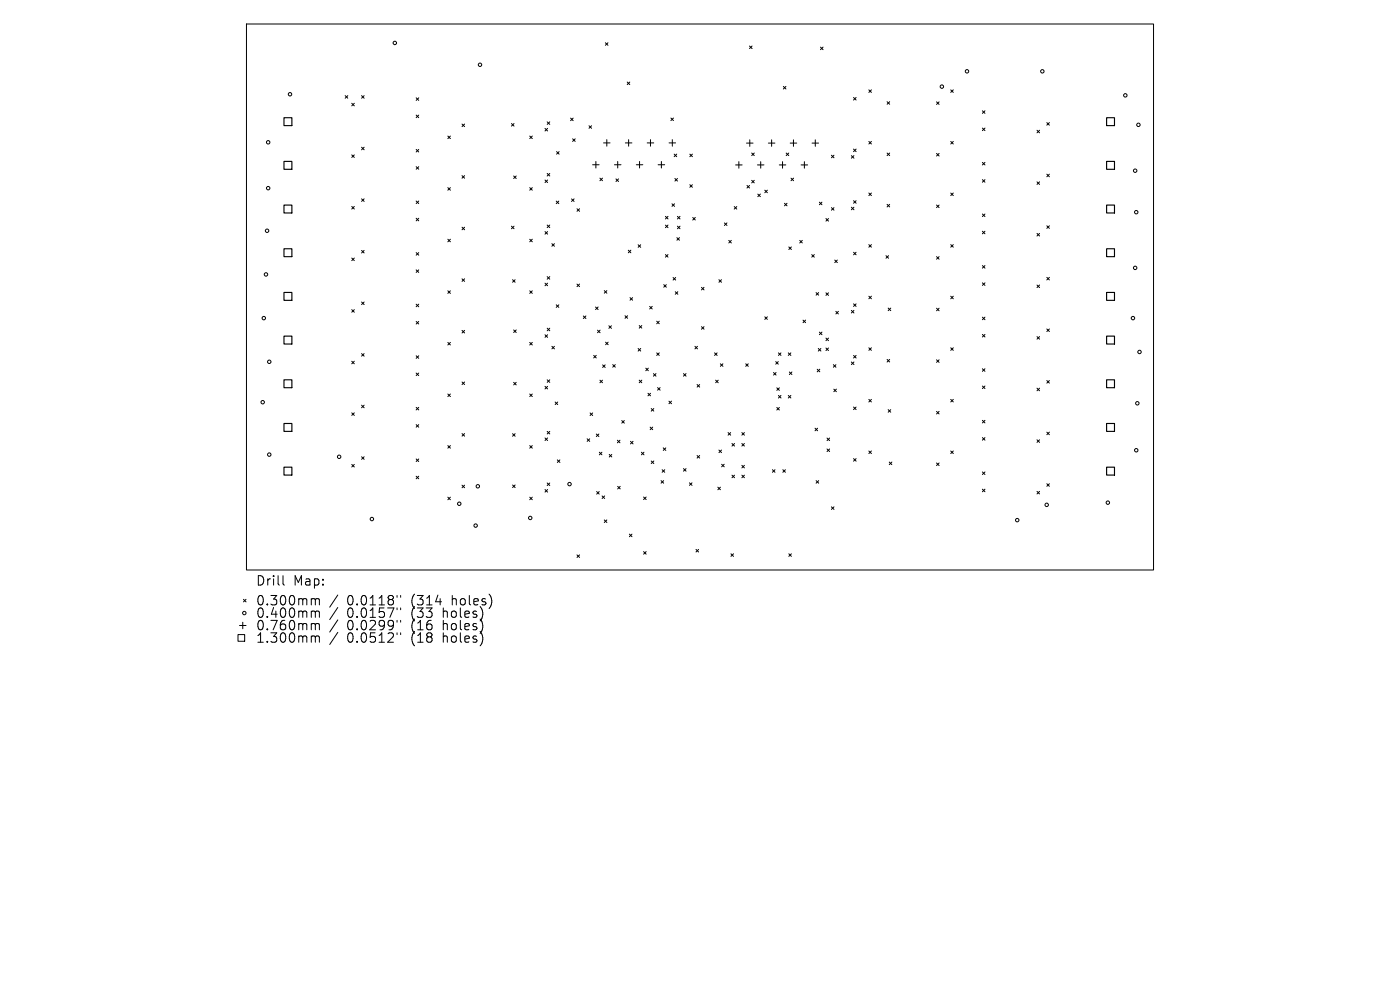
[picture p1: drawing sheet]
<svg xmlns="http://www.w3.org/2000/svg" width="297mm" height="210mm" viewBox="0 0 297 210" stroke-linecap="round" stroke-linejoin="round" font-family="sans-serif">
<defs><g id="words">
<g font-size="2.8">
<text x="54.2" y="124.5">Drill</text>
<text x="62.2" y="124.5">Map:</text>
<text x="54.2" y="128.7">0.300mm</text>
<text x="54.2" y="131.3">0.400mm</text>
<text x="73.6" y="128.7">0.0118&quot;</text>
<text x="73.6" y="131.3">0.0157&quot;</text>
<text x="87.4" y="128.7">(314</text>
<text x="87.4" y="131.3">(33</text>
<text x="94.2" y="131.3">holes)</text>
<text x="96.1" y="128.7">holes)</text>
<text x="54.2" y="134">0.760mm</text>
<text x="54.2" y="136.6">1.300mm</text>
<text x="73.6" y="134">0.0299&quot;</text>
<text x="73.6" y="136.6">0.0512&quot;</text>
<text x="87.4" y="134">(16</text>
<text x="87.4" y="136.6">(18</text>
<text x="94.2" y="134">holes)</text>
<text x="94.2" y="136.6">holes)</text>
</g>
</g></defs>
<g fill="none" stroke="#000" stroke-width=".21">
<path d="M52.3 5.1h192.4v115.8h-192.4zM128.4 9.1l.6 .5M129 9.1l-.6 .5M133.1 17.4l.5 .6M133.6 17.4l-.5 .6M159 9.8l.6 .5M159.6 9.8l-.6 .5M166.2 18.3l.5 .6M166.7 18.3l-.5 .6M174.1 10l.5 .5M174.6 10l-.5 .5M184.3 19.1l.6 .5"/>
<path d="M184.9 19.1l-.6 .5M201.7 19.1l.5 .5M202.2 19.1l-.5 .5M73.2 20.3l.6 .5M73.8 20.3l-.6 .5M74.6 21.9l.6 .6M74.6 32.9l.6 .5M75.2 21.9l-.6 .6M75.2 32.9l-.6 .5M76.7 20.3l.6 .5M76.7 31.2l.6 .6M77.3 20.3l-.6 .5"/>
<path d="M77.3 31.2l-.6 .6M88.3 20.8l.5 .5M88.3 24.4l.5 .6M88.3 31.7l.5 .5M88.3 35.4l.5 .5M88.8 20.8l-.5 .5M88.8 24.4l-.5 .6M88.8 31.7l-.5 .5M88.8 35.4l-.5 .5M95 28.9l.6 .5M95 39.8l.6 .6M95.6 28.9l-.6 .5"/>
<path d="M95.6 39.8l-.6 .6M98 26.3l.6 .6M98 37.3l.6 .5M98.6 26.3l-.6 .6M98.6 37.3l-.6 .5M108.5 26.2l.6 .6M109 37.3l.5 .6M109.1 26.2l-.6 .6M109.5 37.3l-.5 .6M112.4 28.9l.5 .5M112.4 39.8l.5 .6M112.9 28.9l-.5 .5"/>
<path d="M112.9 39.8l-.5 .6M115.6 27.2l.6 .6M115.6 38.2l.6 .5M116.1 25.8l.5 .6M116.1 36.8l.5 .5M116.2 27.2l-.6 .6M116.2 38.2l-.6 .5M116.6 25.8l-.5 .6M116.6 36.8l-.5 .5M118.1 32.2l.5 .5M118.6 32.2l-.5 .5M121.1 25l.5 .6"/>
<path d="M121.5 29.5l.5 .5M121.6 25l-.5 .6M122 29.5l-.5 .5M125 26.7l.5 .5M125.5 26.7l-.5 .5M125.7 34.9h1.4M126.4 34.3v1.3M127.3 37.8l.5 .5M127.8 37.8l-.5 .5M128 30.3h1.4M128.7 29.6v1.4M130.4 34.9h1.3"/>
<path d="M130.7 38l.5 .5M131 34.3v1.3M131.2 38l-.5 .5M132.7 30.3h1.4M133.4 29.6v1.4M135 34.9h1.4M135.7 34.3v1.3M137.3 30.3h1.4M138 29.6v1.4M139.6 34.9h1.4M140.3 34.3v1.3M141.9 30.3h1.4"/>
<path d="M142.3 25l.6 .6M142.6 29.6v1.4M142.9 25l-.6 .6M143 32.7l.6 .5M143.2 37.9l.5 .5M143.6 32.7l-.6 .5M143.7 37.9l-.5 .5M146.3 32.7l.6 .5M146.3 39.2l.6 .5M146.9 32.7l-.6 .5M146.9 39.2l-.6 .5M156.1 35h1.3"/>
<path d="M156.7 34.3v1.4M158.4 30.4h1.4M158.5 39.3l.5 .6M159 39.3l-.5 .6M159.1 29.7v1.3M159.5 32.5l.5 .5M159.5 38.3l.5 .5M160 32.5l-.5 .5M160 38.3l-.5 .5M160.7 35h1.4M161.4 34.3v1.4M163 30.4h1.4"/>
<path d="M163.7 29.7v1.3M165.3 35h1.4M166 34.3v1.4M166.8 32.5l.5 .5M167.3 32.5l-.5 .5M167.6 30.4h1.4M167.8 37.8l.6 .5M168.3 29.7v1.3M168.4 37.8l-.6 .5M170 35h1.3M170.6 34.3v1.4M172.3 30.4h1.4"/>
<path d="M173 29.7v1.3M176.4 32.9l.5 .6M176.9 32.9l-.5 .6M180.6 33l.6 .6M181.1 20.7l.5 .5M181.1 31.6l.5 .6M181.2 33l-.6 .6M181.6 20.7l-.5 .5M181.6 31.6l-.5 .6M184.3 30l.6 .5M184.9 30l-.6 .5M188.2 21.6l.5 .5"/>
<path d="M188.2 32.5l.5 .5M188.7 21.6l-.5 .5M188.7 32.5l-.5 .5M198.7 21.6l.5 .6M198.7 32.5l.5 .6M199.2 21.6l-.5 .6M199.2 32.5l-.5 .6M201.7 30l.5 .5M202.2 30l-.5 .5M208.4 23.5l.6 .6M208.4 27.2l.6 .5M208.4 34.4l.6 .6"/>
<path d="M208.4 38.1l.6 .6M209 23.5l-.6 .6M209 27.2l-.6 .5M209 34.4l-.6 .6M209 38.1l-.6 .6M220 27.6l.5 .6M220 38.6l.5 .5M220.5 27.6l-.5 .6M220.5 38.6l-.5 .5M222.1 26l.5 .6M222.1 37l.5 .5M222.6 26l-.5 .6"/>
<path d="M222.6 37l-.5 .5M74.6 43.8l.6 .5M74.6 54.7l.6 .6M75.2 43.8l-.6 .5M75.2 54.7l-.6 .6M76.7 42.2l.6 .5M76.7 53.1l.6 .6M77.3 42.2l-.6 .5M77.3 53.1l-.6 .6M88.3 42.6l.5 .6M88.3 46.3l.5 .5M88.3 53.6l.5 .5"/>
<path d="M88.3 57.2l.5 .6M88.8 42.6l-.5 .6M88.8 46.3l-.5 .5M88.8 53.6l-.5 .5M88.8 57.2l-.5 .6M95 50.7l.6 .6M95.6 50.7l-.6 .6M98 48.2l.6 .5M98 59.1l.6 .6M98.6 48.2l-.6 .5M98.6 59.1l-.6 .6M108.5 48l.6 .5"/>
<path d="M108.7 59.3l.6 .6M109.1 48l-.6 .5M109.3 59.3l-.6 .6M112.4 50.7l.5 .6M112.9 50.7l-.5 .6M115.6 49.1l.6 .6M116.1 47.7l.5 .6M116.1 58.7l.5 .5M116.2 49.1l-.6 .6M116.6 58.7l-.5 .5M116.6 47.7l-.5 .6M117.1 51.7l.5 .5"/>
<path d="M117.6 51.7l-.5 .5M118 42.7l.5 .5M118.5 42.7l-.5 .5M121.2 42.2l.6 .5M121.8 42.2l-.6 .5M122.4 44.3l.6 .5M123 44.3l-.6 .5M133.3 53.1l.5 .5M133.8 53.1l-.5 .5M135.4 51.9l.5 .6M135.9 51.9l-.5 .6M141.2 45.9l.5 .5"/>
<path d="M141.2 47.8l.5 .5M141.2 54l.5 .6M141.7 45.9l-.5 .5M141.7 47.8l-.5 .5M141.7 54l-.5 .6M142.6 43.2l.5 .6M142.8 58.9l.5 .5M143.1 43.2l-.5 .6M143.3 58.9l-.5 .5M143.6 50.4l.5 .6M143.7 45.9l.6 .5M143.7 48l.6 .5"/>
<path d="M144.1 50.4l-.5 .6M144.3 45.9l-.6 .5M144.3 48l-.6 .5M147 46.1l.5 .6M147.5 46.1l-.5 .6M152.5 59.3l.6 .6M153.1 59.3l-.6 .6M153.7 47.3l.5 .5M154.2 47.3l-.5 .5M154.6 51l.5 .5M155.1 51l-.5 .5M155.8 43.8l.5 .6"/>
<path d="M156.3 43.8l-.5 .6M160.8 41.2l.5 .5M161.3 41.2l-.5 .5M162.2 40.3l.6 .6M162.8 40.3l-.6 .6M166.4 43.1l.6 .6M167 43.1l-.6 .6M167.3 52.4l.6 .5M167.9 52.4l-.6 .5M169.7 51l.5 .5M170.2 51l-.5 .5M172.2 54l.6 .6"/>
<path d="M172.8 54l-.6 .6M173.8 42.9l.6 .5M174.4 42.9l-.6 .5M175.2 46.4l.6 .5M175.8 46.4l-.6 .5M176.4 44l.5 .6M176.9 44l-.5 .6M177.1 55.2l.5 .5M177.6 55.2l-.5 .5M180.6 44l.6 .5M181.1 42.6l.5 .5M181.1 53.5l.5 .6"/>
<path d="M181.2 44l-.6 .5M181.6 42.6l-.5 .5M181.6 53.5l-.5 .6M184.3 40.9l.6 .6M184.3 51.9l.6 .5M184.9 40.9l-.6 .6M184.9 51.9l-.6 .5M188 54.2l.5 .6M188.2 43.3l.5 .6M188.5 54.2l-.5 .6M188.7 43.3l-.5 .6M198.7 43.5l.5 .5"/>
<path d="M198.7 54.4l.5 .6M199.2 43.5l-.5 .5M199.2 54.4l-.5 .6M201.7 40.9l.5 .6M201.7 51.9l.5 .5M202.2 40.9l-.5 .6M202.2 51.9l-.5 .5M208.4 45.4l.6 .5M208.4 49.1l.6 .5M208.4 56.3l.6 .6M208.4 60l.6 .5M209 60l-.6 .5"/>
<path d="M209 45.4l-.6 .5M209 49.1l-.6 .5M209 56.3l-.6 .6M220 49.5l.5 .6M220.5 49.5l-.5 .6M222.1 47.9l.5 .5M222.1 58.8l.5 .6M222.6 47.9l-.5 .5M222.6 58.8l-.5 .6M74.6 65.7l.6 .5M74.6 76.6l.6 .6M75.2 65.7l-.6 .5"/>
<path d="M75.2 76.6l-.6 .6M76.7 64.1l.6 .5M76.7 75l.6 .6M77.3 64.1l-.6 .5M77.3 75l-.6 .6M88.3 64.5l.5 .6M88.3 68.2l.5 .5M88.3 75.5l.5 .5M88.3 79.1l.5 .6M88.8 64.5l-.5 .6M88.8 68.2l-.5 .5M88.8 75.5l-.5 .5"/>
<path d="M88.8 79.1l-.5 .6M95 61.7l.6 .5M95 72.6l.6 .6M95.6 61.7l-.6 .5M95.6 72.6l-.6 .6M98 70.1l.6 .5M98.6 70.1l-.6 .5M109 70l.5 .5M109.5 70l-.5 .5M112.4 61.7l.5 .5M112.4 72.6l.5 .6M112.9 61.7l-.5 .5"/>
<path d="M112.9 72.6l-.5 .6M115.6 60.1l.6 .5M115.6 71l.6 .6M116.1 69.6l.5 .6M116.2 60.1l-.6 .5M116.2 71l-.6 .6M116.6 69.6l-.5 .6M117.1 73.5l.5 .5M117.6 73.5l-.5 .5M118 64.7l.5 .5M118.5 64.7l-.5 .5M122.4 60.3l.6 .5"/>
<path d="M123 60.3l-.6 .5M123.7 67l.6 .6M124.3 67l-.6 .6M125.9 75.4l.6 .5M126.3 65.1l.6 .6M126.5 75.4l-.6 .5M126.8 70l.5 .6M126.9 65.1l-.6 .6M127.3 70l-.5 .6M127.8 77.4l.6 .5M128.2 61.6l.5 .6M128.4 77.4l-.6 .5"/>
<path d="M128.5 72.6l.5 .5M128.7 61.6l-.5 .6M129 72.6l-.5 .5M129.2 69.1l.5 .6M129.7 69.1l-.5 .6M130 77.3l.5 .6M130.5 77.3l-.5 .6M132.6 67l.5 .5M133.1 67l-.5 .5M133.7 63.1l.5 .6M134.2 63.1l-.5 .6M135.4 73.9l.5 .6"/>
<path d="M135.6 69.1l.6 .5M135.9 73.9l-.5 .6M136.2 69.1l-.6 .5M137 78.1l.5 .5M137.5 78.1l-.5 .5M137.8 65l.6 .5M138.4 65l-.6 .5M138.6 79.3l.6 .5M139.2 79.3l-.6 .5M139.3 68.1l.6 .6M139.3 74.9l.6 .5M139.9 68.1l-.6 .6"/>
<path d="M139.9 74.9l-.6 .5M140.8 60.4l.6 .5M141.4 60.4l-.6 .5M143.3 61.9l.5 .5M143.8 61.9l-.5 .5M145 79.3l.5 .5M145.5 79.3l-.5 .5M147.4 73.5l.6 .5M148 73.5l-.6 .5M148.8 61l.6 .5M148.8 69.3l.6 .5M149.4 61l-.6 .5"/>
<path d="M149.4 69.3l-.6 .5M151.6 74.9l.5 .5M152.1 74.9l-.5 .5M152.8 77.2l.6 .5M153.4 77.2l-.6 .5M158.2 77.2l.5 .5M158.7 77.2l-.5 .5M162.2 67.2l.6 .6M162.8 67.2l-.6 .6M164.1 79l.5 .6M164.6 76.7l.5 .6M164.6 79l-.5 .6"/>
<path d="M165.1 76.7l-.5 .6M165.1 74.9l.6 .5M165.7 74.9l-.6 .5M167.2 74.9l.6 .5M167.5 78.9l.5 .6M167.8 74.9l-.6 .5M168 78.9l-.5 .6M170.4 67.9l.5 .6M170.9 67.9l-.5 .6M173.1 62.1l.6 .5M173.4 78.3l.5 .6M173.6 73.9l.5 .6"/>
<path d="M173.7 62.1l-.6 .5M173.8 70.5l.6 .5M173.9 78.3l-.5 .6M174.1 73.9l-.5 .6M174.4 70.5l-.6 .5M175.2 62.1l.6 .6M175.2 71.7l.6 .6M175.2 73.8l.6 .6M175.8 73.8l-.6 .6M175.8 62.1l-.6 .6M175.8 71.7l-.6 .6M176.8 77.4l.5 .5"/>
<path d="M177.3 66l.6 .6M177.3 77.4l-.5 .5M177.9 66l-.6 .6M180.6 65.8l.6 .6M180.6 76.8l.6 .5M181.1 64.5l.5 .5M181.1 75.4l.5 .5M181.2 65.8l-.6 .6M181.2 76.8l-.6 .5M181.6 64.5l-.5 .5M181.6 75.4l-.5 .5M184.3 62.8l.6 .6"/>
<path d="M184.3 73.8l.6 .5M184.9 62.8l-.6 .6M184.9 73.8l-.6 .5M188.2 76.2l.5 .6M188.4 65.4l.6 .5M188.7 76.2l-.5 .6M189 65.4l-.6 .5M198.7 65.4l.5 .5M198.7 76.3l.5 .6M199.2 65.4l-.5 .5M199.2 76.3l-.5 .6M201.7 62.8l.5 .6"/>
<path d="M201.7 73.8l.5 .5M202.2 62.8l-.5 .6M202.2 73.8l-.5 .5M208.4 78.2l.6 .6M208.4 67.3l.6 .5M208.4 70.9l.6 .6M209 67.3l-.6 .5M209 70.9l-.6 .6M209 78.2l-.6 .6M220 60.5l.5 .5M220 71.4l.5 .6M220.5 60.5l-.5 .5"/>
<path d="M220.5 71.4l-.5 .6M222.1 69.8l.5 .5M222.6 69.8l-.5 .5M74.6 87.6l.6 .5M74.6 98.5l.6 .6M75.2 87.6l-.6 .5M75.2 98.5l-.6 .6M76.7 86l.6 .5M76.7 96.9l.6 .5M77.3 86l-.6 .5M77.3 96.9l-.6 .5M88.3 86.4l.5 .6"/>
<path d="M88.3 90.1l.5 .5M88.3 97.4l.5 .5M88.8 86.4l-.5 .6M88.8 90.1l-.5 .5M88.8 97.4l-.5 .5M95 83.6l.6 .5M95 94.5l.6 .6M95.6 83.6l-.6 .5M95.6 94.5l-.6 .6M98 81l.6 .6M98 92l.6 .5M98.6 81l-.6 .6"/>
<path d="M98.6 92l-.6 .5M108.7 92l.6 .5M109 81.1l.5 .6M109.3 92l-.6 .5M109.5 81.1l-.5 .6M112.4 83.6l.5 .5M112.4 94.5l.5 .6M112.9 83.6l-.5 .5M112.9 94.5l-.5 .6M115.6 82l.6 .5M115.6 92.9l.6 .5M116.1 80.6l.5 .5"/>
<path d="M116.1 91.5l.5 .6M116.2 82l-.6 .5M116.2 92.9l-.6 .5M116.6 80.6l-.5 .5M116.6 91.5l-.5 .6M117.8 85.3l.5 .5M118.2 97.6l.6 .5M118.3 85.3l-.5 .5M118.8 97.6l-.6 .5M124.6 93.1l.5 .5M125.1 93.1l-.5 .5M125.2 87.6l.5 .5"/>
<path d="M125.7 87.6l-.5 .5M126.5 92.1l.6 .5M127.1 92.1l-.6 .5M127.1 95.9l.6 .6M127.3 80.6l.5 .6M127.7 95.9l-.6 .6M127.8 80.6l-.5 .6M129.2 96.4l.6 .5M129.8 96.4l-.6 .5M131 93.4l.5 .5M131.5 93.4l-.5 .5M131.9 89.2l.5 .6"/>
<path d="M132.4 89.2l-.5 .6M133.8 93.6l.5 .6M134.3 93.6l-.5 .6M135.6 80.6l.6 .6M136.1 95.9l.5 .6M136.2 80.6l-.6 .6M136.6 95.9l-.5 .6M137.5 83.4l.5 .6M137.9 90.6l.6 .6M138 83.4l-.5 .6M138.2 86.7l.5 .5M138.2 97.8l.5 .5"/>
<path d="M138.5 90.6l-.6 .6M138.7 86.7l-.5 .5M138.7 97.8l-.5 .5M139.5 82.2l.5 .6M140 82.2l-.5 .6M140.5 99.6l.5 .6M140.7 95l.6 .6M141 99.6l-.5 .6M141.3 95l-.6 .6M141.9 85.1l.6 .5M142.5 85.1l-.6 .5M145 99.4l.5 .6"/>
<path d="M145.5 99.4l-.5 .6M147.9 81.6l.5 .5M147.9 96.6l.5 .6M148.4 81.6l-.5 .5M148.4 96.6l-.5 .6M151.8 80.6l.6 .6M152.4 80.6l-.6 .6M152.5 95.5l.6 .5M153.1 95.5l-.6 .5M153.1 98.5l.5 .5M153.6 98.5l-.5 .5M154.5 91.8l.5 .5"/>
<path d="M155 91.8l-.5 .5M155.3 94.1l.5 .5M155.8 94.1l-.5 .5M157.4 91.8l.5 .5M157.4 94.1l.5 .5M157.4 98.7l.5 .6M157.9 98.7l-.5 .6M157.9 91.8l-.5 .5M157.9 94.1l-.5 .5M163.9 99.6l.5 .6M164.4 99.6l-.5 .6M164.8 82.3l.5 .5"/>
<path d="M164.8 86.4l.5 .6M165.1 83.9l.6 .5M165.3 82.3l-.5 .5M165.3 86.4l-.5 .6M165.7 83.9l-.6 .5M166.1 99.6l.5 .6M166.6 99.6l-.5 .6M167.2 83.9l.6 .5M167.8 83.9l-.6 .5M172.9 90.8l.5 .6M173.4 90.8l-.5 .6M175.5 92.9l.5 .6"/>
<path d="M175.5 95.2l.5 .6M176 92.9l-.5 .6M176 95.2l-.5 .6M176.9 82.5l.5 .6M177.4 82.5l-.5 .6M181.1 86.3l.5 .6M181.1 97.3l.5 .5M181.6 86.3l-.5 .6M181.6 97.3l-.5 .5M184.3 84.7l.6 .6M184.3 95.7l.6 .5M184.9 84.7l-.6 .6"/>
<path d="M184.9 95.7l-.6 .5M188.4 86.9l.6 .5M188.7 98l.5 .6M189 86.9l-.6 .5M189.2 98l-.5 .6M198.7 87.3l.5 .5M198.7 98.2l.5 .6M199.2 87.3l-.5 .5M199.2 98.2l-.5 .6M201.7 84.7l.5 .6M201.7 95.7l.5 .5M202.2 84.7l-.5 .6"/>
<path d="M202.2 95.7l-.5 .5M208.4 81.9l.6 .5M208.4 89.2l.6 .5M208.4 92.8l.6 .6M209 81.9l-.6 .5M209 89.2l-.6 .5M209 92.8l-.6 .6M220 82.3l.5 .6M220 93.3l.5 .5M220.5 82.3l-.5 .6M220.5 93.3l-.5 .5M222.1 80.7l.5 .6"/>
<path d="M222.1 91.7l.5 .5M222.6 80.7l-.5 .6M222.6 91.7l-.5 .5M88.3 101l.5 .6M88.8 101l-.5 .6M95 105.5l.6 .5M95.6 105.5l-.6 .5M98 102.9l.6 .6M98.6 102.9l-.6 .6M108.7 102.9l.6 .5M109.3 102.9l-.6 .5M112.4 105.5l.5 .5"/>
<path d="M112.9 105.5l-.5 .5M115.6 103.8l.6 .6M116.1 102.5l.5 .5M116.2 103.8l-.6 .6M116.6 102.5l-.5 .5M122.4 117.7l.6 .6M123 117.7l-.6 .6M126.6 104.3l.5 .5M127.1 104.3l-.5 .5M127.7 105.2l.6 .5M128.2 110.3l.5 .5M128.3 105.2l-.6 .5"/>
<path d="M128.7 110.3l-.5 .5M131 103.2l.6 .5M131.6 103.2l-.6 .5M133.5 113.3l.6 .6M134.1 113.3l-.6 .6M136.5 105.4l.6 .6M136.5 117l.6 .6M137.1 105.4l-.6 .6M137.1 117l-.6 .6M140.2 102l.6 .5M140.8 102l-.6 .5M146.3 102.4l.5 .6"/>
<path d="M146.8 102.4l-.5 .6M147.7 116.5l.5 .6M148.2 116.5l-.5 .6M152.3 103.3l.5 .6M152.8 103.3l-.5 .6M155.1 117.5l.5 .5M155.3 100.8l.5 .5M155.6 117.5l-.5 .5M155.8 100.8l-.5 .5M157.4 100.8l.5 .5M157.9 100.8l-.5 .5M167.3 117.5l.6 .5"/>
<path d="M167.9 117.5l-.6 .5M173.1 102l.6 .5M173.7 102l-.6 .5M176.4 107.5l.5 .6M176.9 107.5l-.5 .6M208.4 100.1l.6 .6M208.4 103.8l.6 .5M209 100.1l-.6 .6M209 103.8l-.6 .5M220 104.2l.5 .6M220.5 104.2l-.5 .6M222.1 102.6l.5 .6"/>
<path d="M222.6 102.6l-.5 .6M50.5 134.6h1.4v1.4h-1.4zM50.8 132.7h1.4M51.5 132v1.4M51.6 127.1l.6 .6M52.2 127.1l-.6 .6M60 122.1v1.7l.3 .3M66.3 127h.3l.3 .3M66.3 129.6h.3l.3 .3M66.3 132.3h.3l.3 .3M66.3 134.9h.3l.3 .3M66.9 127.3l.3-.3 .5 .1 .1 1.2"/>
<path d="M66.9 127.3v1M66.9 129.9v1.1M66.9 132.6v1M66.9 135.2v1M66.9 129.9l.3-.3 .5 .1 .1 1.3M66.9 132.6l.3-.3 .5 .1 .1 1.2M66.9 135.2l.3-.3 .5 .1 .1 1.2M71.7 126.2l-1.8 2.6M71.7 128.9l-1.8 2.5M71.7 131.5l-1.8 2.6M71.7 134.1l-1.8 2.6M84.2 126.3v.4"/>
<path d="M84.2 129v.3M84.2 131.6v.4M84.2 134.2v.4M85 126.3v.4M85 129v.3M85 131.6v.4M85 134.2v.4"/>
<circle cx="61.5" cy="20" r=".36"/>
<circle cx="83.8" cy="9.1" r=".36"/>
<circle cx="101.8" cy="13.7" r=".36"/>
<circle cx="199.8" cy="18.4" r=".36"/>
<circle cx="205.1" cy="15.1" r=".36"/>
<circle cx="221.1" cy="15.1" r=".36"/>
<circle cx="56.9" cy="30.2" r=".36"/>
<circle cx="56.9" cy="39.9" r=".36"/>
<circle cx="238.7" cy="20.2" r=".36"/>
<circle cx="240.8" cy="36.2" r=".36"/>
<circle cx="241.5" cy="26.5" r=".36"/>
<circle cx="56.4" cy="58.2" r=".36"/>
<circle cx="56.7" cy="49" r=".36"/>
<circle cx="240.8" cy="56.8" r=".36"/>
<circle cx="241" cy="45" r=".36"/>
<circle cx="56" cy="67.5" r=".36"/>
<circle cx="57.1" cy="76.7" r=".36"/>
<circle cx="240.4" cy="67.5" r=".36"/>
<circle cx="241.7" cy="74.7" r=".36"/>
<circle cx="55.7" cy="85.3" r=".36"/>
<circle cx="57.1" cy="96.4" r=".36"/>
<circle cx="71.9" cy="96.9" r=".36"/>
<circle cx="241" cy="95.5" r=".36"/>
<circle cx="241.3" cy="85.6" r=".36"/>
<circle cx="78.9" cy="110.1" r=".36"/>
<circle cx="97.4" cy="106.9" r=".36"/>
<circle cx="100.9" cy="111.5" r=".36"/>
<circle cx="101.4" cy="103.2" r=".36"/>
<circle cx="112.5" cy="109.9" r=".36"/>
<circle cx="120.8" cy="102.7" r=".36"/>
<circle cx="215.8" cy="110.3" r=".36"/>
<circle cx="222.1" cy="107.1" r=".36"/>
<circle cx="235" cy="106.6" r=".36"/>
<circle cx="51.8" cy="130" r=".36"/>
</g>
<g fill="none" stroke="#000" stroke-width=".24">
<path d="M60.2 25h1.7v1.6h-1.7zM60.2 34.2h1.7v1.7h-1.7zM234.8 25h1.6v1.6h-1.6zM234.8 34.2h1.6v1.7h-1.6zM60.2 43.5h1.7v1.7h-1.7zM60.2 52.8h1.7v1.6h-1.7zM234.8 43.5h1.6v1.7h-1.6zM234.8 52.8h1.6v1.6h-1.6zM60.2 62h1.7v1.7h-1.7zM60.2 71.3h1.7v1.7h-1.7zM234.8 62h1.6v1.7h-1.6zM234.8 71.3h1.6v1.7h-1.6z"/>
<path d="M60.2 80.6h1.7v1.6h-1.7zM60.2 89.8h1.7v1.7h-1.7zM60.2 99.1h1.7v1.7h-1.7zM234.8 80.6h1.6v1.6h-1.6zM234.8 89.8h1.6v1.7h-1.6zM234.8 99.1h1.6v1.7h-1.6z"/>
</g>
<use href="#words"/>
</svg>
